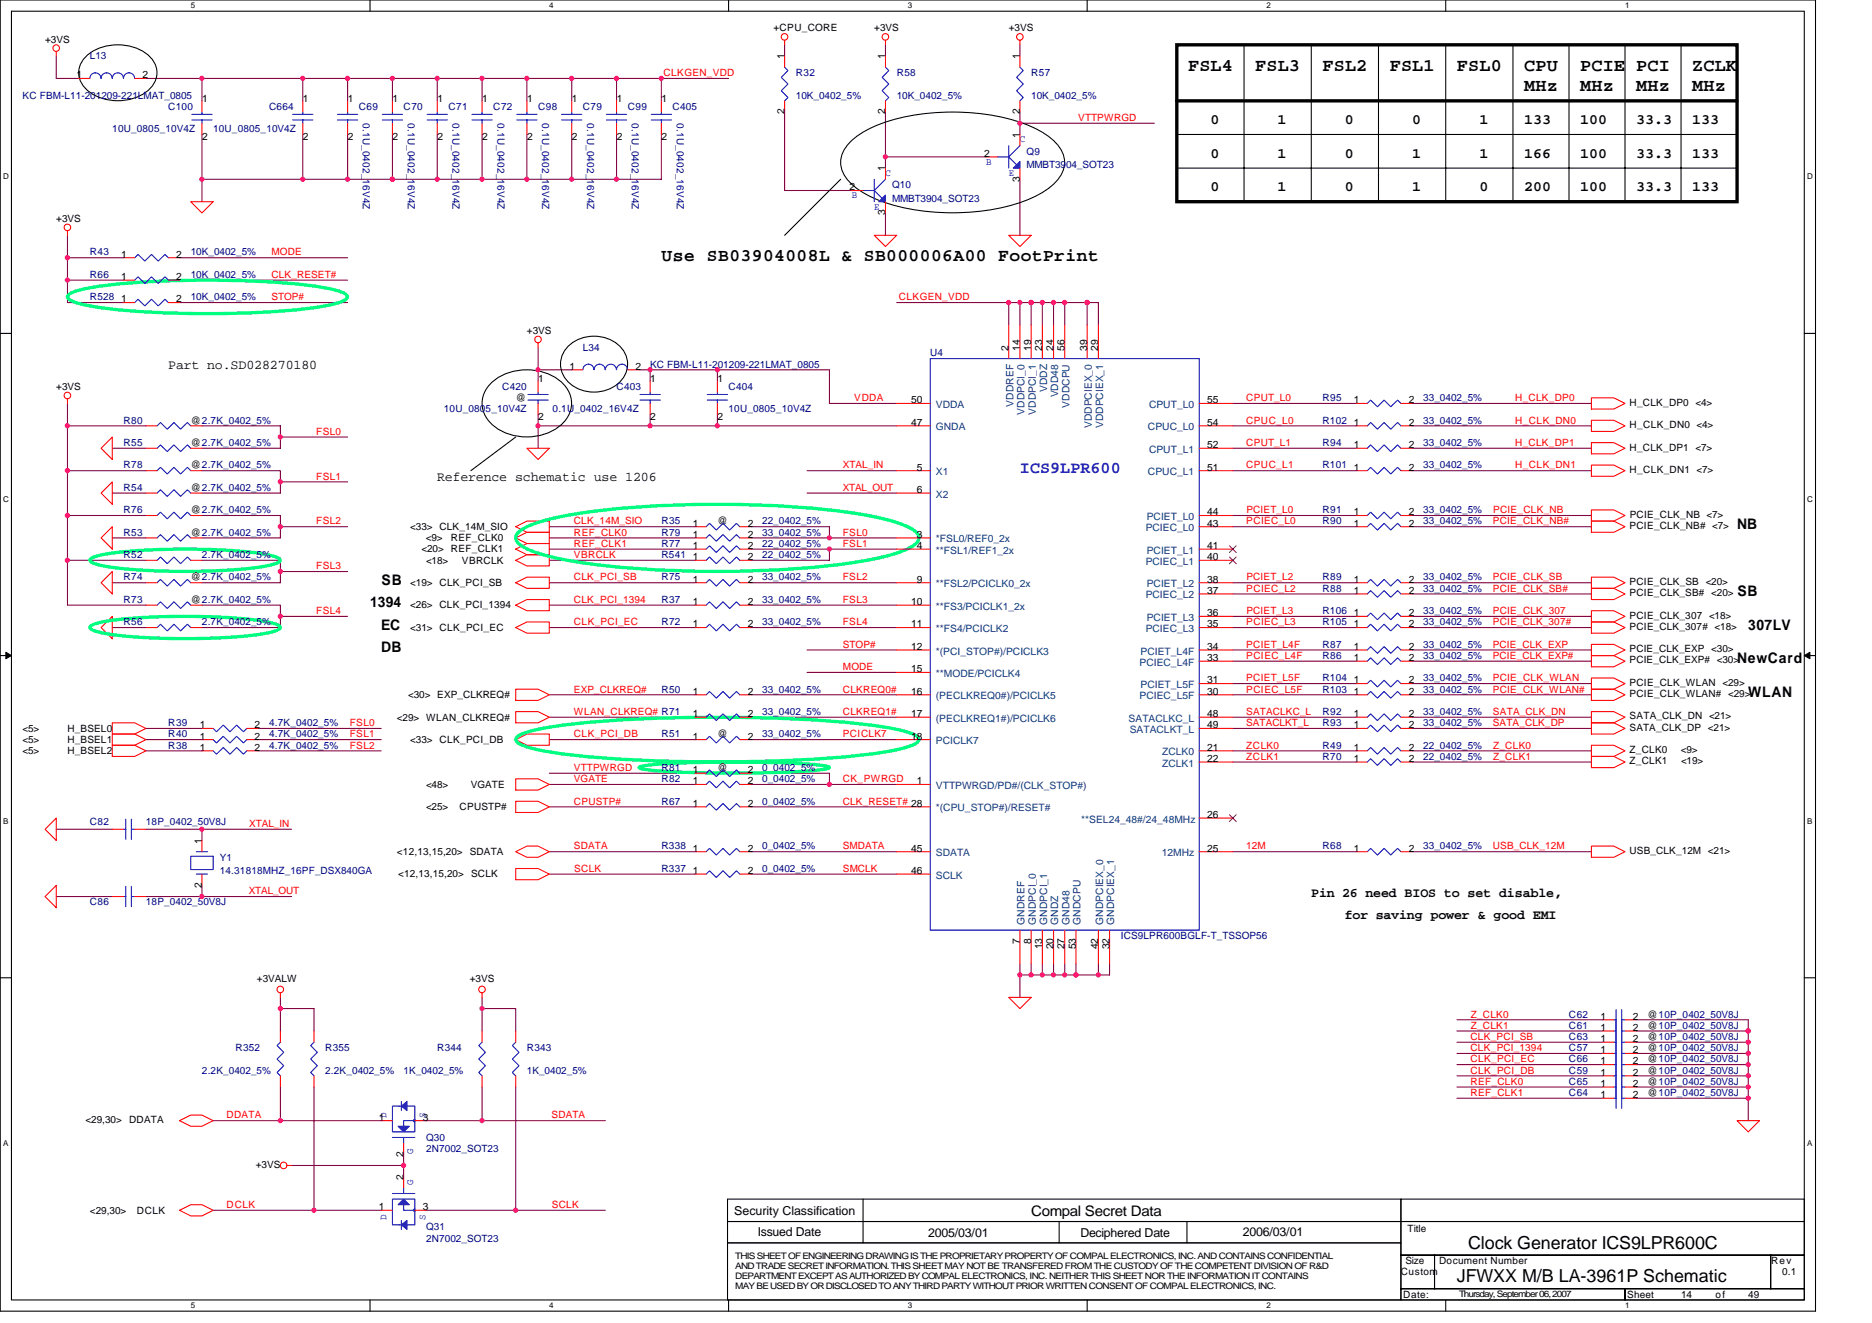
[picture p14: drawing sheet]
<svg xmlns="http://www.w3.org/2000/svg" width="297mm" height="210mm" viewBox="0 0 297 210" stroke-linecap="round" stroke-linejoin="round" font-family="sans-serif">
<defs><g id="words">
<g font-size="2.8">
<text x="188.5" y="11.2">FSL4</text>
<text x="199.2" y="11.2">FSL3</text>
<text x="209.8" y="11.2">FSL2</text>
<text x="220.5" y="11.2">FSL1</text>
<text x="231.2" y="11.2">FSL0</text>
<text x="241.8" y="11.2">CPU</text>
<text x="250.7" y="11.2">PCIE</text>
<text x="259.6" y="11.2">PCI</text>
<text x="268.5" y="11.2">ZCLK</text>
<text x="241.8" y="14.4">MHz</text>
<text x="250.7" y="14.4">MHz</text>
<text x="259.6" y="14.4">MHz</text>
<text x="268.5" y="14.4">MHz</text>
<text x="104.9" y="41.5">Use SB03904008L &amp; SB000006A00 FootPrint</text>
<text x="231.2" y="203.5">JFWXX M/B LA-3961P Schematic</text>
<text x="233" y="198.1">Clock Generator ICS9LPR600C</text>
</g>
<text font-size="2.6" fill="#00f" x="161.8" y="75.1">ICS9LPR600</text>
<g font-size="2.3">
<text x="192.1" y="19.7">0</text>
<text x="202.7" y="19.7">1</text>
<text x="213.4" y="19.7">0</text>
<text x="224.1" y="19.7">0</text>
<text x="234.7" y="19.7">1</text>
<text x="241.8" y="19.7">133</text>
<text x="250.7" y="19.7">100</text>
<text x="259.6" y="19.7">33.3</text>
<text x="268.5" y="19.7">133</text>
<text x="192.1" y="25">0</text>
<text x="202.7" y="25">1</text>
<text x="213.4" y="25">0</text>
<text x="224.1" y="25">1</text>
<text x="234.7" y="25">1</text>
<text x="241.8" y="25">166</text>
<text x="250.7" y="25">100</text>
<text x="259.6" y="25">33.3</text>
<text x="268.5" y="25">133</text>
<text x="192.1" y="30.4">0</text>
<text x="202.7" y="30.4">1</text>
<text x="213.4" y="30.4">0</text>
<text x="224.1" y="30.4">1</text>
<text x="234.7" y="30.4">0</text>
<text x="241.8" y="30.4">200</text>
<text x="250.7" y="30.4">100</text>
<text x="259.6" y="30.4">33.3</text>
<text x="268.5" y="30.4">133</text>
<text x="275.6" y="83.9">NB</text>
<text x="60.6" y="92.8">SB</text>
<text x="275.7" y="94.6">SB</text>
<text x="58.7" y="96.4">1394</text>
<text x="60.5" y="99.9">EC</text>
<text x="277.4" y="99.9">307LV</text>
<text x="60.5" y="103.5">DB</text>
<text x="275.6" y="105.3">NewCard</text>
<text x="277.4" y="110.6">WLAN</text>
<text x="163.6" y="192.8">Compal Secret Data</text>
</g>
<g font-size="2.1">
<text x="26.7" y="58.6">Part no.SD028270180</text>
<text x="69.4" y="76.4">Reference schematic use 1206</text>
<text x="208.1" y="142.2">Pin 26 need BIOS to set disable,</text>
<text x="213.4" y="145.8">for saving power &amp; good EMI</text>
</g>
<g font-size="1.9">
<text x="116.5" y="192.7">Security Classification</text>
<text x="120.2" y="196.1">Issued Date</text>
<text x="147.3" y="196.3">2005/03/01</text>
<text x="171.4" y="196.3">Deciphered Date</text>
<text x="197.2" y="196.1">2006/03/01</text>
</g>
<g font-size="1.6">
<text x="122.7" y="5">+CPU_CORE</text>
<text x="138.7" y="5">+3VS</text>
<text x="160.1" y="5">+3VS</text>
<text x="7.2" y="6.8">+3VS</text>
<text x="124.5" y="9.4" transform="rotate(-90 124.5 9.4)">1</text>
<text x="140.5" y="9.4" transform="rotate(-90 140.5 9.4)">1</text>
<text x="161.8" y="9.4" transform="rotate(-90 161.8 9.4)">1</text>
<text x="12.1" y="12.4">1</text>
<text x="22.6" y="12.4">2</text>
<text x="32.1" y="16.2">1</text>
<text x="48.1" y="16.2">1</text>
<text x="55.2" y="16.2">1</text>
<text x="62.3" y="16.2">1</text>
<text x="69.4" y="16.2">1</text>
<text x="76.5" y="16.2">1</text>
<text x="83.6" y="16.2">1</text>
<text x="90.7" y="16.2">1</text>
<text x="97.9" y="16.2">1</text>
<text x="105" y="16.2">1</text>
<text x="32.1" y="22.2">2</text>
<text x="48.1" y="22.2">2</text>
<text x="55.2" y="22.2">2</text>
<text x="62.3" y="22.2">2</text>
<text x="69.4" y="22.2">2</text>
<text x="76.5" y="22.2">2</text>
<text x="83.6" y="22.2">2</text>
<text x="90.7" y="22.2">2</text>
<text x="97.9" y="22.2">2</text>
<text x="105" y="22.2">2</text>
<text x="124.5" y="18.2" transform="rotate(-90 124.5 18.2)">2</text>
<text x="140.5" y="18.2" transform="rotate(-90 140.5 18.2)">2</text>
<text x="161.8" y="21.9" transform="rotate(-90 161.8 21.9)">1</text>
<text x="161.8" y="18.2" transform="rotate(-90 161.8 18.2)">2</text>
<text x="140.5" y="27.2" transform="rotate(-90 140.5 27.2)">1</text>
<text x="156.1" y="24.9">2</text>
<text x="161.8" y="28.8" transform="rotate(-90 161.8 28.8)">3</text>
<text x="8.9" y="35.2">+3VS</text>
<text x="134.8" y="30.2">2</text>
<text x="140.5" y="34.2" transform="rotate(-90 140.5 34.2)">3</text>
<text x="19.2" y="40.9">1</text>
<text x="28" y="40.9">2</text>
<text x="19.2" y="48">1</text>
<text x="19.2" y="44.4">1</text>
<text x="28" y="48">2</text>
<text x="28" y="44.4">2</text>
<text x="83.6" y="53">+3VS</text>
<text x="90.4" y="58.7">1</text>
<text x="100.9" y="58.7">2</text>
<text x="160" y="55.6" transform="rotate(-90 160 55.6)">2</text>
<text x="161.8" y="55.6" transform="rotate(-90 161.8 55.6)">14</text>
<text x="163.6" y="55.6" transform="rotate(-90 163.6 55.6)">19</text>
<text x="165.4" y="55.6" transform="rotate(-90 165.4 55.6)">23</text>
<text x="167.1" y="55.6" transform="rotate(-90 167.1 55.6)">24</text>
<text x="168.9" y="55.6" transform="rotate(-90 168.9 55.6)">56</text>
<text x="172.5" y="55.6" transform="rotate(-90 172.5 55.6)">39</text>
<text x="174.3" y="55.6" transform="rotate(-90 174.3 55.6)">29</text>
<text x="8.9" y="61.9">+3VS</text>
<text x="81.8" y="63.6">@</text>
<text x="85.4" y="60.6">1</text>
<text x="103.2" y="60.6">1</text>
<text x="113.9" y="60.6">1</text>
<text x="144.6" y="64">50</text>
<text x="191.5" y="64">55</text>
<text x="214.8" y="64">1</text>
<text x="223.5" y="64">2</text>
<text x="258.6" y="64.4">H_CLK_DP0 &lt;4&gt;</text>
<text x="30.3" y="67.2">@2.7K_0402_5%</text>
<text x="30.3" y="70.8">@2.7K_0402_5%</text>
<text x="85.4" y="66.7">2</text>
<text x="103.2" y="66.7">2</text>
<text x="113.9" y="66.7">2</text>
<text x="144.6" y="67.5">47</text>
<text x="191.5" y="67.5">54</text>
<text x="191.5" y="71.1">52</text>
<text x="214.8" y="71.1">1</text>
<text x="214.8" y="67.5">1</text>
<text x="223.5" y="71.1">2</text>
<text x="223.5" y="67.5">2</text>
<text x="258.6" y="67.9">H_CLK_DN0 &lt;4&gt;</text>
<text x="258.6" y="71.5">H_CLK_DP1 &lt;7&gt;</text>
<text x="30.3" y="77.9">@2.7K_0402_5%</text>
<text x="30.3" y="74.3">@2.7K_0402_5%</text>
<text x="145.5" y="74.7">5</text>
<text x="191.5" y="74.7">51</text>
<text x="214.8" y="74.7">1</text>
<text x="223.5" y="74.7">2</text>
<text x="258.6" y="75">H_CLK_DN1 &lt;7&gt;</text>
<text x="30.3" y="81.4">@2.7K_0402_5%</text>
<text x="109.9" y="83.5">1</text>
<text x="113.8" y="83.2">@</text>
<text x="118.6" y="83.5">2</text>
<text x="145.5" y="78.2">6</text>
<text x="191.5" y="83.5">43</text>
<text x="191.5" y="81.8">44</text>
<text x="214.8" y="81.8">1</text>
<text x="214.8" y="83.5">1</text>
<text x="223.5" y="81.8">2</text>
<text x="223.5" y="83.5">2</text>
<text x="258.6" y="83.9">PCIE_CLK_NB# &lt;7&gt;</text>
<text x="258.6" y="82.1">PCIE_CLK_NB &lt;7&gt;</text>
<text x="30.3" y="85">@2.7K_0402_5%</text>
<text x="65.1" y="84.1">&lt;33&gt; CLK_14M_SIO</text>
<text x="66.9" y="87.7">&lt;20&gt; REF_CLK1</text>
<text x="67.6" y="85.9">&lt;9&gt;</text>
<text x="67.6" y="89.4">&lt;18&gt;</text>
<text x="71.5" y="85.9">REF_CLK0</text>
<text x="73.3" y="89.4">VBRCLK</text>
<text x="109.9" y="85.3">1</text>
<text x="109.9" y="87.1">1</text>
<text x="109.9" y="88.9">1</text>
<text x="118.6" y="85.3">2</text>
<text x="118.6" y="87.1">2</text>
<text x="118.6" y="88.9">2</text>
<text x="145.5" y="85.3">3</text>
<text x="145.5" y="87.1">4</text>
<text x="191.5" y="88.9">40</text>
<text x="191.5" y="87.1">41</text>
<text x="30.3" y="92.1">@2.7K_0402_5%</text>
<text x="30.3" y="95.7">@2.7K_0402_5%</text>
<text x="65.1" y="93">&lt;19&gt; CLK_PCI_SB</text>
<text x="109.9" y="96">1</text>
<text x="109.9" y="92.4">1</text>
<text x="118.6" y="96">2</text>
<text x="118.6" y="92.4">2</text>
<text x="144.6" y="96">10</text>
<text x="145.5" y="92.4">9</text>
<text x="191.5" y="94.2">37</text>
<text x="191.5" y="92.4">38</text>
<text x="214.8" y="92.4">1</text>
<text x="214.8" y="94.2">1</text>
<text x="223.5" y="92.4">2</text>
<text x="223.5" y="94.2">2</text>
<text x="258.6" y="92.8">PCIE_CLK_SB &lt;20&gt;</text>
<text x="258.6" y="94.6">PCIE_CLK_SB# &lt;20&gt;</text>
<text x="65.1" y="96.5">&lt;26&gt; CLK_PCI_1394</text>
<text x="65.1" y="100.1">&lt;31&gt; CLK_PCI_EC</text>
<text x="109.9" y="99.5">1</text>
<text x="118.6" y="99.5">2</text>
<text x="144.6" y="99.5">11</text>
<text x="191.5" y="99.5">35</text>
<text x="191.5" y="97.8">36</text>
<text x="214.8" y="99.5">1</text>
<text x="214.8" y="97.8">1</text>
<text x="223.5" y="99.5">2</text>
<text x="223.5" y="97.8">2</text>
<text x="258.6" y="98.1">PCIE_CLK_307 &lt;18&gt;</text>
<text x="258.6" y="99.9">PCIE_CLK_307# &lt;18&gt;</text>
<text x="144.6" y="103.1">12</text>
<text x="144.6" y="106.7">15</text>
<text x="191.5" y="103.1">34</text>
<text x="191.5" y="104.9">33</text>
<text x="214.8" y="103.1">1</text>
<text x="214.8" y="104.9">1</text>
<text x="223.5" y="103.1">2</text>
<text x="223.5" y="104.9">2</text>
<text x="258.6" y="103.5">PCIE_CLK_EXP &lt;30&gt;</text>
<text x="258.6" y="105.3">PCIE_CLK_EXP# &lt;30&gt;</text>
<text x="64.8" y="110.8">&lt;30&gt; EXP_CLKREQ#</text>
<text x="109.9" y="110.2">1</text>
<text x="109.9" y="113.8">1</text>
<text x="118.6" y="110.2">2</text>
<text x="118.6" y="113.8">2</text>
<text x="144.6" y="110.2">16</text>
<text x="144.6" y="113.8">17</text>
<text x="191.5" y="108.4">31</text>
<text x="191.5" y="113.8">48</text>
<text x="191.5" y="110.2">30</text>
<text x="214.8" y="110.2">1</text>
<text x="214.8" y="108.4">1</text>
<text x="214.8" y="113.8">1</text>
<text x="223.5" y="110.2">2</text>
<text x="223.5" y="108.4">2</text>
<text x="223.5" y="113.8">2</text>
<text x="258.6" y="108.8">PCIE_CLK_WLAN &lt;29&gt;</text>
<text x="258.6" y="110.6">PCIE_CLK_WLAN# &lt;29&gt;</text>
<text x="3.6" y="116.1">&lt;5&gt;</text>
<text x="3.6" y="117.9">&lt;5&gt;</text>
<text x="3.6" y="119.7">&lt;5&gt;</text>
<text x="10.7" y="116.1">H_BSEL0</text>
<text x="10.7" y="117.9">H_BSEL1</text>
<text x="10.7" y="119.7">H_BSEL2</text>
<text x="31.7" y="119.1">1</text>
<text x="31.7" y="115.5">1</text>
<text x="31.7" y="117.3">1</text>
<text x="40.4" y="119.1">2</text>
<text x="40.4" y="115.5">2</text>
<text x="40.4" y="117.3">2</text>
<text x="63" y="114.3">&lt;29&gt; WLAN_CLKREQ#</text>
<text x="65.1" y="117.9">&lt;33&gt; CLK_PCI_DB</text>
<text x="109.9" y="117.3">1</text>
<text x="113.8" y="117">@</text>
<text x="118.6" y="117.3">2</text>
<text x="144.6" y="117.3">18</text>
<text x="191.5" y="119.1">21</text>
<text x="191.5" y="115.5">49</text>
<text x="214.8" y="115.5">1</text>
<text x="214.8" y="119.1">1</text>
<text x="223.5" y="115.5">2</text>
<text x="223.5" y="119.1">2</text>
<text x="258.6" y="115.9">SATA_CLK_DP &lt;21&gt;</text>
<text x="258.6" y="114.2">SATA_CLK_DN &lt;21&gt;</text>
<text x="258.6" y="119.5">Z_CLK0</text>
<text x="266.7" y="119.5">&lt;9&gt;</text>
<text x="67.6" y="125">&lt;48&gt;</text>
<text x="74.7" y="125">VGATE</text>
<text x="109.9" y="122.7">1</text>
<text x="109.9" y="124.4">1</text>
<text x="113.8" y="122.3">@</text>
<text x="118.6" y="122.7">2</text>
<text x="118.6" y="124.4">2</text>
<text x="145.5" y="124.4">1</text>
<text x="191.5" y="120.9">22</text>
<text x="214.8" y="120.9">1</text>
<text x="223.5" y="120.9">2</text>
<text x="258.6" y="121.3">Z_CLK1</text>
<text x="266.7" y="121.3">&lt;19&gt;</text>
<text x="67.6" y="128.5">&lt;25&gt;</text>
<text x="72.9" y="128.5">CPUSTP#</text>
<text x="109.9" y="128">1</text>
<text x="118.6" y="128">2</text>
<text x="191.5" y="129.8">26</text>
<text x="32" y="133.9" transform="rotate(-90 32 133.9)">1</text>
<text x="63" y="135.7">&lt;12,13,15,20&gt;</text>
<text x="74.5" y="135.7">SDATA</text>
<text x="109.9" y="135.1">1</text>
<text x="118.6" y="135.1">2</text>
<text x="144.6" y="135.1">45</text>
<text x="191.5" y="135.1">25</text>
<text x="214.8" y="135.1">1</text>
<text x="223.5" y="135.1">2</text>
<text x="258.6" y="135.5">USB_CLK_12M &lt;21&gt;</text>
<text x="32" y="140.8" transform="rotate(-90 32 140.8)">2</text>
<text x="63.2" y="139.2">&lt;12,13,15,20&gt; SCLK</text>
<text x="109.9" y="138.7">1</text>
<text x="118.6" y="138.7">2</text>
<text x="144.6" y="138.7">46</text>
<text x="161.8" y="149.7" transform="rotate(-90 161.8 149.7)">7</text>
<text x="163.6" y="149.7" transform="rotate(-90 163.6 149.7)">8</text>
<text x="40.8" y="155.7">+3VALW</text>
<text x="74.5" y="155.7">+3VS</text>
<text x="165.4" y="150.6" transform="rotate(-90 165.4 150.6)">13</text>
<text x="167.1" y="150.6" transform="rotate(-90 167.1 150.6)">20</text>
<text x="168.9" y="150.6" transform="rotate(-90 168.9 150.6)">27</text>
<text x="170.7" y="150.6" transform="rotate(-90 170.7 150.6)">53</text>
<text x="174.3" y="150.6" transform="rotate(-90 174.3 150.6)">42</text>
<text x="176" y="150.6" transform="rotate(-90 176 150.6)">32</text>
<text x="253.9" y="161.8">1</text>
<text x="259.1" y="161.8">2</text>
<text x="261.4" y="161.4">@10P_0402_50V8J</text>
<text x="253.9" y="163.6">1</text>
<text x="253.9" y="167.1">1</text>
<text x="253.9" y="165.3">1</text>
<text x="259.1" y="163.6">2</text>
<text x="259.1" y="167.1">2</text>
<text x="259.1" y="165.3">2</text>
<text x="261.4" y="163.2">@10P_0402_50V8J</text>
<text x="261.4" y="166.8">@10P_0402_50V8J</text>
<text x="261.4" y="165">@10P_0402_50V8J</text>
<text x="253.9" y="170.7">1</text>
<text x="253.9" y="172.4">1</text>
<text x="253.9" y="168.9">1</text>
<text x="259.1" y="170.7">2</text>
<text x="259.1" y="172.4">2</text>
<text x="259.1" y="168.9">2</text>
<text x="261.4" y="170.3">@10P_0402_50V8J</text>
<text x="261.4" y="172.1">@10P_0402_50V8J</text>
<text x="261.4" y="168.6">@10P_0402_50V8J</text>
<text x="261.4" y="173.9">@10P_0402_50V8J</text>
<text x="13.5" y="178.2">&lt;29,30&gt;</text>
<text x="20.5" y="178.2">DDATA</text>
<text x="60.1" y="177.8">1</text>
<text x="67.1" y="177.8">3</text>
<text x="253.9" y="174.2">1</text>
<text x="259.1" y="174.2">2</text>
<text x="40.6" y="185.3">+3VS</text>
<text x="64" y="183.5" transform="rotate(-90 64 183.5)">2</text>
<text x="64" y="187.2" transform="rotate(-90 64 187.2)">2</text>
<text x="14.3" y="192.6">&lt;29,30&gt;</text>
<text x="21.7" y="192.6">DCLK</text>
<text x="60.1" y="192">1</text>
<text x="67.1" y="192">3</text>
<text x="223.3" y="195.4">Title</text>
<text x="222.3" y="202.3">Custom</text>
<text x="223" y="200.6">Size</text>
<text x="228.3" y="200.6">Document Number</text>
<text x="281" y="200.6">Rev</text>
<text x="282.8" y="202.3">0.1</text>
<text x="222.6" y="205.9">Date:</text>
<text x="258.2" y="205.9">Sheet</text>
<text x="266.7" y="205.9">14</text>
<text x="272.2" y="205.9">of</text>
<text x="277.4" y="205.9">49</text>
</g>
<g font-size="1.6" fill="#000080">
<text x="14.3" y="9.4">L13</text>
<text x="3.6" y="15.6">KC FBM-L11-201209-221LMAT_0805</text>
<text x="26.7" y="17.4">C100</text>
<text x="42.7" y="17.4">C664</text>
<text x="56.9" y="17.4">C69</text>
<text x="64" y="17.4">C70</text>
<text x="71.2" y="17.4">C71</text>
<text x="78.3" y="17.4">C72</text>
<text x="85.4" y="17.4">C98</text>
<text x="92.5" y="17.4">C79</text>
<text x="99.6" y="17.4">C99</text>
<text x="106.7" y="17.4">C405</text>
<text x="126.3" y="12.1">R32</text>
<text x="126.3" y="15.6">10K_0402_5%</text>
<text x="142.3" y="12.1">R58</text>
<text x="142.3" y="15.6">10K_0402_5%</text>
<text x="163.6" y="12.1">R57</text>
<text x="163.6" y="15.6">10K_0402_5%</text>
<text x="17.8" y="21">10U_0805_10V4Z</text>
<text x="33.8" y="21">10U_0805_10V4Z</text>
<text x="57.6" y="19.6" transform="rotate(90 57.6 19.6)">0.1U_0402_16V4Z</text>
<text x="64.7" y="19.6" transform="rotate(90 64.7 19.6)">0.1U_0402_16V4Z</text>
<text x="71.8" y="19.6" transform="rotate(90 71.8 19.6)">0.1U_0402_16V4Z</text>
<text x="78.9" y="19.6" transform="rotate(90 78.9 19.6)">0.1U_0402_16V4Z</text>
<text x="86" y="19.6" transform="rotate(90 86 19.6)">0.1U_0402_16V4Z</text>
<text x="93.2" y="19.6" transform="rotate(90 93.2 19.6)">0.1U_0402_16V4Z</text>
<text x="100.3" y="19.6" transform="rotate(90 100.3 19.6)">0.1U_0402_16V4Z</text>
<text x="107.4" y="19.6" transform="rotate(90 107.4 19.6)">0.1U_0402_16V4Z</text>
<text x="141.6" y="29.9">Q10</text>
<text x="162.9" y="24.5">Q9</text>
<text x="162.9" y="26.7">MMBT3904_SOT23</text>
<text x="141.6" y="32">MMBT3904_SOT23</text>
<text x="14.3" y="40.5">R43</text>
<text x="30.3" y="40.5">10K_0402_5%</text>
<text x="14.3" y="47.6">R528</text>
<text x="14.3" y="44.1">R66</text>
<text x="30.3" y="47.6">10K_0402_5%</text>
<text x="30.3" y="44.1">10K_0402_5%</text>
<text x="92.5" y="55.6">L34</text>
<text x="103.2" y="58.3">KC FBM-L11-201209-221LMAT_0805</text>
<text x="147.6" y="56.5">U4</text>
<text x="70.4" y="65.4">10U_0805_10V4Z</text>
<text x="79.7" y="61.9">C420</text>
<text x="87.7" y="65.4">0.1U_0402_16V4Z</text>
<text x="97.8" y="61.9">C403</text>
<text x="115.6" y="61.9">C404</text>
<text x="115.6" y="65.4">10U_0805_10V4Z</text>
<text x="209.8" y="63.6">R95</text>
<text x="225.8" y="63.6">33_0402_5%</text>
<text x="19.6" y="67.2">R80</text>
<text x="19.6" y="70.8">R55</text>
<text x="209.8" y="70.8">R94</text>
<text x="209.8" y="67.2">R102</text>
<text x="225.8" y="67.2">33_0402_5%</text>
<text x="225.8" y="70.8">33_0402_5%</text>
<text x="19.6" y="77.9">R54</text>
<text x="19.6" y="74.3">R78</text>
<text x="209.8" y="74.3">R101</text>
<text x="225.8" y="74.3">33_0402_5%</text>
<text x="19.6" y="81.4">R76</text>
<text x="104.9" y="83.2">R35</text>
<text x="120.9" y="83.2">22_0402_5%</text>
<text x="209.8" y="81.4">R91</text>
<text x="209.8" y="83.2">R90</text>
<text x="225.8" y="81.4">33_0402_5%</text>
<text x="225.8" y="83.2">33_0402_5%</text>
<text x="19.6" y="88.5">R52</text>
<text x="19.6" y="85">R53</text>
<text x="32" y="88.5">2.7K_0402_5%</text>
<text x="104.9" y="85">R79</text>
<text x="104.9" y="86.8">R77</text>
<text x="104.9" y="88.5">R541</text>
<text x="120.9" y="88.5">22_0402_5%</text>
<text x="120.9" y="85">33_0402_5%</text>
<text x="120.9" y="86.8">22_0402_5%</text>
<text x="19.6" y="92.1">R74</text>
<text x="19.6" y="95.7">R73</text>
<text x="104.9" y="95.7">R37</text>
<text x="104.9" y="92.1">R75</text>
<text x="120.9" y="95.7">33_0402_5%</text>
<text x="120.9" y="92.1">33_0402_5%</text>
<text x="209.8" y="92.1">R89</text>
<text x="209.8" y="93.9">R88</text>
<text x="225.8" y="92.1">33_0402_5%</text>
<text x="225.8" y="93.9">33_0402_5%</text>
<text x="19.6" y="99.2">R56</text>
<text x="32" y="99.2">2.7K_0402_5%</text>
<text x="104.9" y="99.2">R72</text>
<text x="120.9" y="99.2">33_0402_5%</text>
<text x="209.8" y="99.2">R105</text>
<text x="209.8" y="97.4">R106</text>
<text x="225.8" y="99.2">33_0402_5%</text>
<text x="225.8" y="97.4">33_0402_5%</text>
<text x="209.8" y="102.8">R87</text>
<text x="209.8" y="104.5">R86</text>
<text x="225.8" y="102.8">33_0402_5%</text>
<text x="225.8" y="104.5">33_0402_5%</text>
<text x="104.9" y="109.9">R50</text>
<text x="120.9" y="109.9">33_0402_5%</text>
<text x="120.9" y="113.4">33_0402_5%</text>
<text x="209.8" y="109.9">R103</text>
<text x="209.8" y="108.1">R104</text>
<text x="209.8" y="113.4">R92</text>
<text x="225.8" y="109.9">33_0402_5%</text>
<text x="225.8" y="108.1">33_0402_5%</text>
<text x="225.8" y="113.4">33_0402_5%</text>
<text x="26.7" y="118.8">R38</text>
<text x="26.7" y="115.2">R39</text>
<text x="26.7" y="117">R40</text>
<text x="42.7" y="118.8">4.7K_0402_5%</text>
<text x="42.7" y="115.2">4.7K_0402_5%</text>
<text x="42.7" y="117">4.7K_0402_5%</text>
<text x="104.9" y="117">R51</text>
<text x="120.9" y="117">33_0402_5%</text>
<text x="209.8" y="115.2">R93</text>
<text x="209.8" y="118.8">R49</text>
<text x="225.8" y="115.2">33_0402_5%</text>
<text x="225.8" y="118.8">22_0402_5%</text>
<text x="104.9" y="122.3">R81</text>
<text x="104.9" y="124.1">R82</text>
<text x="120.9" y="122.3">0_0402_5%</text>
<text x="120.9" y="124.1">0_0402_5%</text>
<text x="209.8" y="120.5">R70</text>
<text x="225.8" y="120.5">22_0402_5%</text>
<text x="14.3" y="130.9">C82</text>
<text x="23.2" y="130.9">18P_0402_50V8J</text>
<text x="104.9" y="127.7">R67</text>
<text x="120.9" y="127.7">0_0402_5%</text>
<text x="34.9" y="136.5">Y1</text>
<text x="104.9" y="134.8">R338</text>
<text x="120.9" y="134.8">0_0402_5%</text>
<text x="209.8" y="134.8">R68</text>
<text x="225.8" y="134.8">33_0402_5%</text>
<text x="14.3" y="143.7">C86</text>
<text x="23.2" y="143.7">18P_0402_50V8J</text>
<text x="34.9" y="138.7">14.31818MHZ_16PF_DSX840GA</text>
<text x="104.9" y="138.3">R337</text>
<text x="120.9" y="138.3">0_0402_5%</text>
<text x="177.8" y="149">ICS9LPR600BGLF-T_TSSOP56</text>
<text x="249" y="161.4">C62</text>
<text x="37.4" y="166.8">R352</text>
<text x="51.6" y="166.8">R355</text>
<text x="69.4" y="166.8">R344</text>
<text x="83.6" y="166.8">R343</text>
<text x="249" y="163.2">C61</text>
<text x="249" y="166.8">C57</text>
<text x="249" y="165">C63</text>
<text x="32" y="170.3">2.2K_0402_5%</text>
<text x="51.6" y="170.3">2.2K_0402_5%</text>
<text x="64" y="170.3">1K_0402_5%</text>
<text x="83.6" y="170.3">1K_0402_5%</text>
<text x="249" y="170.3">C59</text>
<text x="249" y="172.1">C65</text>
<text x="249" y="168.6">C66</text>
<text x="249" y="173.9">C64</text>
<text x="67.6" y="181">Q30</text>
<text x="67.6" y="182.8">2N7002_SOT23</text>
<text x="67.6" y="195.2">Q31</text>
<text x="67.6" y="197">2N7002_SOT23</text>
</g>
<g font-size="1.6" fill="#f00">
<text x="105.3" y="12.1">CLKGEN_VDD</text>
<text x="171.1" y="19.2">VTTPWRGD</text>
<text x="43.1" y="40.5">MODE</text>
<text x="43.1" y="44.1">CLK_RESET#</text>
<text x="43.1" y="47.6">STOP#</text>
<text x="142.6" y="47.6">CLKGEN_VDD</text>
<text x="135.5" y="63.6">VDDA</text>
<text x="197.8" y="63.6">CPUT_L0</text>
<text x="240.4" y="63.6">H_CLK_DP0</text>
<text x="50.2" y="69">FSL0</text>
<text x="197.8" y="67.2">CPUC_L0</text>
<text x="197.8" y="70.8">CPUT_L1</text>
<text x="240.4" y="67.2">H_CLK_DN0</text>
<text x="240.4" y="70.8">H_CLK_DP1</text>
<text x="50.2" y="76.1">FSL1</text>
<text x="133.7" y="77.9">XTAL_OUT</text>
<text x="133.7" y="74.3">XTAL_IN</text>
<text x="197.8" y="74.3">CPUC_L1</text>
<text x="240.4" y="74.3">H_CLK_DN1</text>
<text x="50.2" y="83.2">FSL2</text>
<text x="91.1" y="83.2">CLK_14M_SIO</text>
<text x="197.8" y="83.2">PCIEC_L0</text>
<text x="197.8" y="81.4">PCIET_L0</text>
<text x="236.9" y="83.2">PCIE_CLK_NB#</text>
<text x="236.9" y="81.4">PCIE_CLK_NB</text>
<text x="91.1" y="85">REF_CLK0</text>
<text x="91.1" y="86.8">REF_CLK1</text>
<text x="91.1" y="88.5">VBRCLK</text>
<text x="133.7" y="85">FSL0</text>
<text x="133.7" y="86.8">FSL1</text>
<text x="50.2" y="90.3">FSL3</text>
<text x="91.1" y="92.1">CLK_PCI_SB</text>
<text x="91.1" y="95.7">CLK_PCI_1394</text>
<text x="133.7" y="95.7">FSL3</text>
<text x="133.7" y="92.1">FSL2</text>
<text x="197.8" y="93.9">PCIEC_L2</text>
<text x="197.8" y="92.1">PCIET_L2</text>
<text x="236.9" y="92.1">PCIE_CLK_SB</text>
<text x="236.9" y="93.9">PCIE_CLK_SB#</text>
<text x="50.2" y="97.4">FSL4</text>
<text x="91.1" y="99.2">CLK_PCI_EC</text>
<text x="133.7" y="99.2">FSL4</text>
<text x="197.8" y="99.2">PCIEC_L3</text>
<text x="197.8" y="97.4">PCIET_L3</text>
<text x="236.9" y="97.4">PCIE_CLK_307</text>
<text x="236.9" y="99.2">PCIE_CLK_307#</text>
<text x="133.7" y="102.8">STOP#</text>
<text x="133.7" y="106.3">MODE</text>
<text x="197.8" y="102.8">PCIET_L4F</text>
<text x="197.8" y="104.5">PCIEC_L4F</text>
<text x="236.9" y="102.8">PCIE_CLK_EXP</text>
<text x="236.9" y="104.5">PCIE_CLK_EXP#</text>
<text x="91.1" y="109.9">EXP_CLKREQ#</text>
<text x="91.1" y="113.4">WLAN_CLKREQ# R71</text>
<text x="133.7" y="109.9">CLKREQ0#</text>
<text x="133.7" y="113.4">CLKREQ1#</text>
<text x="197.8" y="109.9">PCIEC_L5F</text>
<text x="197.8" y="108.1">PCIET_L5F</text>
<text x="197.8" y="113.4">SATACLKC_L</text>
<text x="236.9" y="108.1">PCIE_CLK_WLAN</text>
<text x="236.9" y="109.9">PCIE_CLK_WLAN#</text>
<text x="236.9" y="113.4">SATA_CLK_DN</text>
<text x="55.5" y="115.2">FSL0</text>
<text x="55.5" y="117">FSL1</text>
<text x="55.5" y="118.8">FSL2</text>
<text x="91.1" y="117">CLK_PCI_DB</text>
<text x="133.7" y="117">PCICLK7</text>
<text x="197.8" y="115.2">SATACLKT_L</text>
<text x="197.8" y="118.8">ZCLK0</text>
<text x="236.9" y="115.2">SATA_CLK_DP</text>
<text x="236.9" y="118.8">Z_CLK0</text>
<text x="91.1" y="124.1">VGATE</text>
<text x="91.1" y="122.3">VTTPWRGD</text>
<text x="133.7" y="124.1">CK_PWRGD</text>
<text x="197.8" y="120.5">ZCLK1</text>
<text x="236.9" y="120.5">Z_CLK1</text>
<text x="39.5" y="131.2">XTAL_IN</text>
<text x="91.1" y="127.7">CPUSTP#</text>
<text x="133.7" y="127.7">CLK_RESET# 28</text>
<text x="91.1" y="134.8">SDATA</text>
<text x="133.7" y="134.8">SMDATA</text>
<text x="197.8" y="134.8">12M</text>
<text x="236.9" y="134.8">USB_CLK_12M</text>
<text x="39.5" y="141.9">XTAL_OUT</text>
<text x="91.1" y="138.3">SCLK</text>
<text x="133.7" y="138.3">SMCLK</text>
<text x="233.4" y="161.4">Z_CLK0</text>
<text x="233.3" y="165">CLK_PCI_SB</text>
<text x="233.3" y="166.8">CLK_PCI_1394</text>
<text x="233.4" y="163.2">Z_CLK1</text>
<text x="233.3" y="168.6">CLK_PCI_EC</text>
<text x="233.3" y="170.3">CLK_PCI_DB</text>
<text x="233.3" y="172.1">REF_CLK0</text>
<text x="233.3" y="173.9">REF_CLK1</text>
<text x="36" y="177.4">DDATA</text>
<text x="87.5" y="177.4">SDATA</text>
<text x="36" y="191.7">DCLK</text>
<text x="87.6" y="191.7">SCLK</text>
</g>
<g font-size="1.6" fill="#00f">
<text x="161.8" y="22.6">C</text>
<text x="140.5" y="27.9">C</text>
<text x="156.5" y="26.1">B</text>
<text x="160.1" y="27.9">E</text>
<text x="135.2" y="31.5">B</text>
<text x="138.7" y="33.3">E</text>
<text x="61.3" y="177.4" transform="rotate(-90 61.3 177.4)">D</text>
<text x="67.5" y="177.4" transform="rotate(-90 67.5 177.4)">S</text>
<text x="65.6" y="183.1" transform="rotate(-90 65.6 183.1)">G</text>
<text x="65.6" y="187.9" transform="rotate(-90 65.6 187.9)">G</text>
<text x="61.3" y="193.6" transform="rotate(-90 61.3 193.6)">D</text>
<text x="67.5" y="193.6" transform="rotate(-90 67.5 193.6)">S</text>
</g>
<g font-size="1.6" fill="#004080">
<text x="148.5" y="64.7">VDDA</text>
<text x="160.8" y="64.5" transform="rotate(-90 160.8 64.5)">VDDREF</text>
<text x="162.6" y="65.8" transform="rotate(-90 162.6 65.8)">VDDPCI_0</text>
<text x="164.4" y="65.8" transform="rotate(-90 164.4 65.8)">VDDPCI_1</text>
<text x="166.1" y="62.2" transform="rotate(-90 166.1 62.2)">VDDZ</text>
<text x="167.9" y="63.1" transform="rotate(-90 167.9 63.1)">VDD48</text>
<text x="169.7" y="64.7" transform="rotate(-90 169.7 64.7)">VDDCPU</text>
<text x="182.3" y="64.7">CPUT_L0</text>
<text x="148.5" y="68.3">GNDA</text>
<text x="173.2" y="67.9" transform="rotate(-90 173.2 67.9)">VDDPCIEX_0</text>
<text x="175" y="67.9" transform="rotate(-90 175 67.9)">VDDPCIEX_1</text>
<text x="182.2" y="68.3">CPUC_L0</text>
<text x="182.3" y="71.8">CPUT_L1</text>
<text x="148.5" y="75.4">X1</text>
<text x="182.2" y="75.4">CPUC_L1</text>
<text x="148.5" y="79">X2</text>
<text x="182" y="82.5">PCIET_L0</text>
<text x="148.5" y="86.1">*FSL0/REF0_2x</text>
<text x="148.5" y="87.8">**FSL1/REF1_2x</text>
<text x="181.8" y="84.3">PCIEC_L0</text>
<text x="181.8" y="89.6">PCIEC_L1</text>
<text x="182" y="87.8">PCIET_L1</text>
<text x="148.5" y="93.2">**FSL2/PCICLK0_2x</text>
<text x="181.8" y="95">PCIEC_L2</text>
<text x="182" y="93.2">PCIET_L2</text>
<text x="148.5" y="96.7">**FS3/PCICLK1_2x</text>
<text x="148.5" y="100.3">**FS4/PCICLK2</text>
<text x="181.8" y="100.3">PCIEC_L3</text>
<text x="182" y="98.5">PCIET_L3</text>
<text x="148.5" y="103.8">*(PCI_STOP#)/PCICLK3</text>
<text x="148.5" y="107.4">**MODE/PCICLK4</text>
<text x="180.8" y="105.6">PCIEC_L4F</text>
<text x="181" y="103.8">PCIET_L4F</text>
<text x="148.5" y="111">(PECLKREQ0#)/PCICLK5</text>
<text x="180.8" y="111">PCIEC_L5F</text>
<text x="181" y="109.2">PCIET_L5F</text>
<text x="148.5" y="114.5">(PECLKREQ1#)/PCICLK6</text>
<text x="148.5" y="118.1">PCICLK7</text>
<text x="179.1" y="114.5">SATACLKC_L</text>
<text x="179.3" y="116.3">SATACLKT_L</text>
<text x="184.4" y="119.8">ZCLK0</text>
<text x="148.5" y="125.2">VTTPWRGD/PD#/(CLK_STOP#)</text>
<text x="184.4" y="121.6">ZCLK1</text>
<text x="148.5" y="128.7">*(CPU_STOP#)/RESET#</text>
<text x="171.6" y="130.5">**SEL24_48#/24_48MHz</text>
<text x="148.5" y="135.8">SDATA</text>
<text x="184.3" y="135.8">12MHz</text>
<text x="148.5" y="139.4">SCLK</text>
<text x="162.6" y="146.7" transform="rotate(-90 162.6 146.7)">GNDREF</text>
<text x="164.4" y="146.7" transform="rotate(-90 164.4 146.7)">GNDPCI_0</text>
<text x="166.1" y="146.7" transform="rotate(-90 166.1 146.7)">GNDPCI_1</text>
<text x="167.9" y="146.7" transform="rotate(-90 167.9 146.7)">GNDZ</text>
<text x="169.7" y="146.7" transform="rotate(-90 169.7 146.7)">GND48</text>
<text x="171.5" y="146.7" transform="rotate(-90 171.5 146.7)">GNDCPU</text>
<text x="175" y="146.7" transform="rotate(-90 175 146.7)">GNDPCIEX_0</text>
<text x="176.8" y="146.7" transform="rotate(-90 176.8 146.7)">GNDPCIEX_1</text>
</g>
<g font-size="1.4">
<text x="116.7" y="199.7">THIS SHEET OF ENGINEERING DRAWING IS THE PROPRIETARY PROPERTY OF COMPAL ELECTRONICS, INC. AND CONTAINS CONFIDENTIAL</text>
<text x="116.7" y="201.3">AND TRADE SECRET INFORMATION. THIS SHEET MAY NOT BE TRANSFERED FROM THE CUSTODY OF THE COMPETENT DIVISION OF R&amp;D</text>
<text x="116.7" y="202.9">DEPARTMENT EXCEPT AS AUTHORIZED BY COMPAL ELECTRONICS, INC. NEITHER THIS SHEET NOR THE INFORMATION IT CONTAINS</text>
<text x="116.7" y="204.6">MAY BE USED BY OR DISCLOSED TO ANY THIRD PARTY WITHOUT PRIOR WRITTEN CONSENT OFCOMPAL ELECTRONICS, INC.</text>
<text x="231.5" y="205.7">Thursday, September 06, 2007</text>
</g>
<g font-size="1.3">
<text x="30.3" y="1.3">5</text>
<text x="87.2" y="1.3">4</text>
<text x="144.1" y="1.3">3</text>
<text x="201" y="1.3">2</text>
<text x="257.8" y="1.3">1</text>
<text x=".5" y="28.5">D</text>
<text x="286.7" y="28.5">D</text>
<text x=".5" y="79.6">C</text>
<text x="286.7" y="79.6">C</text>
<text x=".5" y="130.7">B</text>
<text x="286.7" y="130.7">B</text>
<text x=".5" y="181.8">A</text>
<text x="286.7" y="181.8">A</text>
<text x="30.3" y="207.6">5</text>
<text x="87.2" y="207.6">4</text>
<text x="144.1" y="207.6">3</text>
<text x="201" y="207.6">2</text>
<text x="257.8" y="207.6">1</text>
</g>
</g></defs>
<path d="M0 0h288.1v208h-288.1zM1.8 1.8h284.5v204.4h-284.5z" fill="none" stroke="#000" stroke-width=".17"/>
<g fill="#fff">
<path d="M30.3 .2h.7v1.4h-.7z"/>
<path d="M30.3 206.4h.7v1.5h-.7z"/>
</g>
<path d="M58.7 0v1.8M58.7 206.2v1.8" fill="none" stroke="#000" stroke-width=".17"/>
<g fill="#fff">
<path d="M87.2 .2h.7v1.4h-.7z"/>
<path d="M87.2 206.4h.7v1.5h-.7z"/>
</g>
<path d="M115.6 0v1.8M115.6 206.2v1.8" fill="none" stroke="#000" stroke-width=".17"/>
<g fill="#fff">
<path d="M144.1 .2h.7v1.4h-.7z"/>
<path d="M144.1 206.4h.7v1.5h-.7z"/>
</g>
<path d="M172.5 0v1.8M172.5 206.2v1.8" fill="none" stroke="#000" stroke-width=".17"/>
<g fill="#fff">
<path d="M201 .2h.7v1.4h-.7z"/>
<path d="M201 206.4h.7v1.5h-.7z"/>
</g>
<path d="M229.4 0v1.8M229.4 206.2v1.8" fill="none" stroke="#000" stroke-width=".17"/>
<g fill="#fff">
<path d="M257.8 .2h.7v1.4h-.7z"/>
<path d="M257.8 206.4h.7v1.5h-.7z"/>
<path d="M.5 27.3h.9v1.4h-.9z"/>
<path d="M286.7 27.3h1v1.4h-1z"/>
<path d="M.5 78.4h.9v1.5h-.9z"/>
<path d="M286.7 78.4h1v1.5h-1z"/>
</g>
<path d="M0 52.9h1.8M286.3 52.9h1.8" fill="none" stroke="#000" stroke-width=".17"/>
<g fill="#fff">
<path d="M.5 129.6h.8v1.4h-.8z"/>
<path d="M286.7 129.6h.9v1.4h-.9z"/>
</g>
<path d="M0 104h1.8M286.3 104h1.8" fill="none" stroke="#000" stroke-width=".17"/>
<path d="M.9 103.5l.9 .5-.9 .5zM286.3 104l.9-.5v1z" fill="#000" stroke="#000" stroke-width=".16"/>
<g fill="#fff">
<path d="M.5 180.7h.8v1.4h-.8z"/>
<path d="M286.7 180.7h.9v1.4h-.9z"/>
</g>
<g fill="none" stroke="#000" stroke-width=".17">
<path d="M13.7 8.9a7.9 7.9 0 0 1 10 0 3.5 3.5 0 0 1-.6 5.8 7.9 7.9 0 0 1-9.4-.5 3.5 3.5 0 0 1 0-5.3zM197.4 7.1v24.9M208.1 7.1v24.9M218.7 7.1v24.9M229.4 7.1v24.9M240.1 7.1v24.9M249 7.1v24.9M257.8 7.1v24.9M266.7 7.1v24.9M133.4 28.4l-8.9 8.9M135 22.5a17.4 17.4 0 0 1 8.8-4 36.1 36.1 0 0 1 19.3 1.3 10 10 0 0 1 5.4 4.2 4.2 4.2 0 0 1-1.2 5.1 17.4 17.4 0 0 1-8.8 3.9 35.9 35.9 0 0 1-19.3-1.3 10 10 0 0 1-5.4-4.2 4.2 4.2 0 0 1 1.2-5zM186.7 21.3h88.9"/>
<path d="M186.7 26.7h88.9M90.2 54.9a6 6 0 0 1 8.7 .6 4 4 0 0 1-2 6.1 5.8 5.8 0 0 1-7.6-2.3 3.9 3.9 0 0 1 .9-4.4zM77.9 60.8a8.6 8.6 0 0 1 11.4 0 4.4 4.4 0 0 1-.7 7 8.7 8.7 0 0 1-10.7-.7 4.3 4.3 0 0 1 0-6.3zM81.8 69.3l-7.1 5.4M0 155.1h1.8M286.3 155.1h1.8M115.4 190.2h106.9v3.6h-106.9zM115.4 193.8h106.9v3.4h-106.9zM115.4 197.2h106.9v9h-106.9zM136.9 190.2v7M168.1 193.8v3.4M188.3 193.8v3.4"/>
<path d="M222.3 190.2h64v3.6h-64zM222.3 193.8h64v5.3h-64zM222.3 199.1h5.3v5.4h-5.3zM227.6 199.1h53.4v5.4h-53.4zM281 199.1h5.3v5.4h-5.3zM222.3 204.5h35.5v1.7h-35.5zM257.8 204.5h28.5v1.7h-28.5z"/>
</g>
<g fill="none" stroke="#800040" stroke-width=".17">
<path d="M8.9 8.9v3.5h3.6M23.2 12.4h8.8v3.6M32 12.4h83.6M48 12.4v3.6M55.2 12.4v3.6M62.3 12.4v3.6M69.4 12.4v3.6M76.5 12.4v3.6M83.6 12.4v3.6M90.7 12.4v3.6M97.8 12.4v3.6M104.9 12.4v3.6"/>
<path d="M124.5 7.1v1.8M124.5 17.8v12.4h10.7M140.5 17.8v7.1h16M140.5 7.1v1.8M161.8 7.1v1.8M161.8 17.8v3.5M161.8 19.6h21.4M10.7 37.3v7.1M32 21.3v10.7M48 21.3v7.1h-16M55.2 21.3v7.1M62.3 21.3v7.1"/>
<path d="M69.4 21.3v7.1M76.5 21.3v7.1M83.6 21.3v7.1M90.7 21.3v7.1M97.8 21.3v7.1M104.9 21.3v7.1h-56.9M140.5 24.9v1.8M140.5 33.8v3.5M161.8 28.4v8.9M10.7 44.4v3.6h8.9M10.7 40.9h8.9M10.7 44.4h8.9"/>
<path d="M28.5 48h26.7M28.5 40.9h26.7M28.5 44.4h26.7M85.4 58.7h5.3M85.4 55.1v5.4M101.4 58.7h1.8v1.8M103.2 58.7h10.6v1.8M113.8 58.7h17.8v5.3h10.7M142.3 48h32v3.6M160.1 48v3.6M161.8 48v3.6M163.6 48v3.6"/>
<path d="M165.4 48v3.6M167.2 48v3.6M168.9 48v3.6M172.5 48v3.6M10.7 67.6h12.5M10.7 74.7h12.5M10.7 64v32h12.5M17.8 78.2h5.4M17.8 71.1h5.4M32 74.7h12.5v3.5h-12.5M32 67.6h12.5v3.5h-12.5M44.5 76.5h10.7"/>
<path d="M44.5 69.3h10.7M85.4 65.8v1.8h17.8M85.4 67.6v3.5M103.2 65.8v1.8M103.2 67.6h39.1M113.8 65.8v1.8M128.1 74.7h14.2M128.1 78.2h14.2M195.6 64h19.6M195.6 67.6h19.6M195.6 74.7h19.6M195.6 71.1h19.6"/>
<path d="M224.1 64h28.4M224.1 67.6h28.4M224.1 74.7h28.4M224.1 71.1h28.4M10.7 81.8h12.5M10.7 88.9h12.5M17.8 85.3h5.4M17.8 92.5h5.4M17.8 99.6h5.4M32 88.9h12.5v3.6h-12.5M32 96h12.5v3.6h-12.5M32 81.8h12.5v3.5h-12.5"/>
<path d="M44.5 83.6h10.7M44.5 97.8h10.7M44.5 90.7h10.7M87.2 85.3h23.1M87.2 87.1h23.1M87.2 92.5h23.1M87.2 96h23.1M87.2 99.6h23.1M87.2 83.6h23.1M87.2 88.9h23.1M119.2 87.1h12.4v1.8h-12.4M119.2 83.6h12.4v1.7"/>
<path d="M119.2 85.3h23.1M119.2 92.5h23.1M119.2 96h23.1M119.2 99.6h23.1M131.6 87.1h10.7M195.6 92.5h19.6M195.6 99.6h19.6M195.6 81.8h19.6M195.6 83.6h19.6M195.6 94.2h19.6M195.6 97.8h19.6M224.1 92.5h28.4"/>
<path d="M224.1 99.6h28.4M224.1 81.8h28.4M224.1 83.6h28.4M224.1 94.2h28.4M224.1 97.8h28.4M23.2 115.6h8.8M23.2 119.1h8.8M23.2 117.3h8.8M40.9 115.6h19.6M40.9 119.1h19.6M40.9 117.3h19.6M87.2 110.2h23.1"/>
<path d="M87.2 113.8h23.1M87.2 117.3h23.1M119.2 110.2h23.1M119.2 113.8h23.1M119.2 117.3h23.1M128.1 103.1h14.2M128.1 106.7h14.2M195.6 103.1h19.6M195.6 110.2h19.6M195.6 113.8h19.6M195.6 104.9h19.6M195.6 108.5h19.6"/>
<path d="M195.6 115.6h19.6M195.6 119.1h19.6M224.1 103.1h28.4M224.1 110.2h28.4M224.1 113.8h28.4M224.1 104.9h28.4M224.1 108.5h28.4M224.1 115.6h28.4M224.1 119.1h28.4M8.9 131.6h8.9M23.2 131.6h8.8v1.7M32 131.6h14.3"/>
<path d="M87.2 124.5h23.1M87.2 122.7h23.1M87.2 128h23.1M87.2 135.1h23.1M87.2 138.7h23.1M119.2 122.7h12.4v1.8M119.2 124.5h23.1M119.2 128h23.1M119.2 135.1h23.1M119.2 138.7h23.1M195.6 135.1h19.6M195.6 120.9h19.6"/>
<path d="M224.1 135.1h28.4M224.1 120.9h28.4M8.9 142.2h8.9M23.2 142.2h23.1M32 140.5v1.7M44.5 158.2v1.8h5.3v3.6M76.5 158.2v1.8h5.3v3.6M161.8 152.9v5.3M161.8 154.7h7.1M163.6 152.9v1.8M165.4 152.9v1.8M167.2 152.9v1.8"/>
<path d="M168.9 152.9v1.8h1.8M170.7 152.9v1.8M174.3 152.9v1.8M176.1 152.9v1.8h-5.4M33.8 177.8h26.7M44.5 160v3.6M44.5 172.5v5.3M49.8 172.5v19.5M67.6 177.8h28.5M76.5 160v3.6M76.5 172.5v5.3M81.8 172.5v19.5"/>
<path d="M231.2 161.8h23.1M231.2 163.6h23.1M231.2 165.4h23.1M231.2 167.1h23.1M231.2 168.9h23.1M231.2 170.7h23.1M231.2 172.5h23.1M231.2 174.2h23.1M259.6 161.8h17.8v16M259.6 163.6h17.8M259.6 165.4h17.8M259.6 167.1h17.8"/>
<path d="M259.6 168.9h17.8M259.6 170.7h17.8M259.6 172.5h17.8M259.6 174.2h17.8M33.8 192h26.7M46.3 184.9h17.7v1.8M64 183.1v1.8M67.6 192h28.5"/>
</g>
<g fill="none" stroke="#f00" stroke-width=".17">
<path d="M8.9 8.2v.7M12.5 12.4h1.8M21.4 12.4h1.8M32 16v1.8M32 19.6v1.7M48 16v1.8M48 19.6v1.7M55.2 16v1.8M55.2 19.6v1.7M62.3 16v1.8M62.3 19.6v1.7M69.4 16v1.8"/>
<path d="M69.4 19.6v1.7M76.5 16v1.8M76.5 19.6v1.7M83.6 16v1.8M83.6 19.6v1.7M90.7 16v1.8M90.7 19.6v1.7M97.8 16v1.8M97.8 19.6v1.7M104.9 16v1.8M104.9 19.6v1.7M124.5 6.4v.7"/>
<path d="M124.5 8.9v1.8M124.5 16v1.8M140.5 6.4v.7M140.5 8.9v1.8M140.5 16v1.8M161.8 6.4v.7M161.8 8.9v1.8M161.8 16v1.8M10.7 36.6v.7M30.3 32h3.5l-1.8 1.8zM135.2 30.2h1.7M138.7 37.3h3.6l-1.8 1.8z"/>
<path d="M140.5 26.7v1.7M140.5 32v1.8M156.5 24.9h1.8M160.1 37.3h3.5l-1.8 1.8zM161.8 21.3v1.8M161.8 26.7v1.7M19.6 40.9h1.8M19.6 48h1.8M19.6 44.4h1.8M26.7 40.9h1.8M26.7 48h1.8M26.7 44.4h1.8"/>
<path d="M85.4 54.4v.7M90.7 58.7h1.8M99.6 58.7h1.8M160.1 51.6v5.3M161.8 51.6v5.3M163.6 51.6v5.3M165.4 51.6v5.3M167.2 51.6v5.3M168.9 51.6v5.3M172.5 51.6v5.3M174.3 51.6v5.3M10.7 63.3v.7"/>
<path d="M16 78.2l1.8-1.7v3.5zM17.8 69.3v3.6l-1.8-1.8zM23.2 71.1h1.7M23.2 74.7h1.7M23.2 78.2h1.7M23.2 67.6h1.7M30.3 71.1h1.7M30.3 74.7h1.7M30.3 78.2h1.7M30.3 67.6h1.7M83.6 71.1h3.6l-1.8 1.8zM85.4 60.5v1.7"/>
<path d="M85.4 64v1.8M103.2 60.5v1.7M103.2 64v1.8M113.8 60.5v1.7M113.8 64v1.8M142.3 74.7h5.3M142.3 78.2h5.3M142.3 64h5.3M142.3 67.6h5.3M190.3 71.1h5.3M190.3 74.7h5.3M190.3 64h5.3"/>
<path d="M190.3 67.6h5.3M215.2 71.1h1.8M215.2 74.7h1.8M215.2 64h1.8M215.2 67.6h1.8M222.3 71.1h1.8M222.3 74.7h1.8M222.3 64h1.8M222.3 67.6h1.8M252.5 63.1h3.6l1.7 .9-1.7 .9h-3.6zM252.5 66.7h3.6l1.7 .9-1.7 .9h-3.6zM252.5 70.2h3.6l1.7 .9-1.7 .9h-3.6z"/>
<path d="M252.5 73.8h3.6l1.7 .9-1.7 .9h-3.6zM16 85.3l1.8-1.7v3.5zM16 92.5l1.8-1.8v3.5zM16 99.6l1.8-1.8v3.5zM23.2 85.3h1.7M23.2 92.5h1.7M23.2 96h1.7M23.2 99.6h1.7M23.2 81.8h1.7M23.2 88.9h1.7M30.3 85.3h1.7M30.3 92.5h1.7"/>
<path d="M30.3 96h1.7M30.3 99.6h1.7M30.3 81.8h1.7M30.3 88.9h1.7M81.8 85.3l1.8-.8h3.6v1.7h-3.6zM81.8 87.1l1.8-.9h3.6v1.8h-3.6zM81.8 92.5l1.8-.9h3.6v1.7h-3.6zM81.8 96l1.8-.9h3.6v1.8h-3.6zM81.8 99.6l1.8-.9h3.6v1.8h-3.6zM81.8 83.6l1.8-.9h3.6v1.8h-3.6zM81.8 88.9l1.8-.9h3.6v1.8h-3.6zM110.3 85.3h1.8"/>
<path d="M110.3 87.1h1.8M110.3 92.5h1.8M110.3 96h1.8M110.3 99.6h1.8M110.3 83.6h1.8M110.3 88.9h1.8M117.4 85.3h1.8M117.4 87.1h1.8M117.4 92.5h1.8M117.4 96h1.8M117.4 99.6h1.8M117.4 83.6h1.8"/>
<path d="M117.4 88.9h1.8M142.3 85.3h5.3M142.3 87.1h5.3M142.3 92.5h5.3M142.3 96h5.3M142.3 99.6h5.3M190.3 87.1h5.3M190.3 92.5h5.3M190.3 99.6h5.3M190.3 81.8h5.3M190.3 83.6h5.3M190.3 88.9h5.3"/>
<path d="M190.3 94.2h5.3M190.3 97.8h5.3M215.2 92.5h1.8M215.2 99.6h1.8M215.2 81.8h1.8M215.2 83.6h1.8M215.2 94.2h1.8M215.2 97.8h1.8M222.3 92.5h1.8M222.3 99.6h1.8M222.3 81.8h1.8M222.3 83.6h1.8"/>
<path d="M222.3 94.2h1.8M222.3 97.8h1.8M252.5 91.6h3.6l1.7 .9-1.7 .8h-3.6zM252.5 93.3h3.6l1.7 .9-1.7 .9h-3.6zM252.5 96.9h3.6l1.7 .9-1.7 .9h-3.6zM252.5 98.7h3.6l1.7 .9-1.7 .9h-3.6zM252.5 80.9h3.6l1.7 .9-1.7 .9h-3.6zM252.5 82.7h3.6l1.7 .9-1.7 .9h-3.6zM17.8 114.7h3.6l1.8 .9-1.8 .9h-3.6zM17.8 116.5h3.6l1.8 .8-1.8 .9h-3.6zM17.8 118.2h3.6l1.8 .9-1.8 .9h-3.6zM32 117.3h1.8"/>
<path d="M32 119.1h1.8M32 115.6h1.8M39.2 117.3h1.7M39.2 119.1h1.7M39.2 115.6h1.7M81.8 109.3h3.6l1.8 .9-1.8 .9h-3.6zM81.8 112.9h3.6l1.8 .9-1.8 .9h-3.6zM81.8 117.3l1.8-.8h3.6v1.7h-3.6zM110.3 110.2h1.8M110.3 113.8h1.8M110.3 117.3h1.8M117.4 110.2h1.8"/>
<path d="M117.4 113.8h1.8M117.4 117.3h1.8M142.3 110.2h5.3M142.3 103.1h5.3M142.3 106.7h5.3M142.3 113.8h5.3M142.3 117.3h5.3M190.3 110.2h5.3M190.3 103.1h5.3M190.3 113.8h5.3M190.3 119.1h5.3M190.3 115.6h5.3"/>
<path d="M190.3 104.9h5.3M190.3 108.5h5.3M215.2 110.2h1.8M215.2 103.1h1.8M215.2 113.8h1.8M215.2 119.1h1.8M215.2 115.6h1.8M215.2 104.9h1.8M215.2 108.5h1.8M222.3 110.2h1.8M222.3 103.1h1.8M222.3 113.8h1.8"/>
<path d="M222.3 119.1h1.8M222.3 115.6h1.8M222.3 104.9h1.8M222.3 108.5h1.8M252.5 102.2h3.6l1.7 .9-1.7 .9h-3.6zM252.5 104h3.6l1.7 .9-1.7 .9h-3.6zM252.5 107.6h3.6l1.7 .9-1.7 .8h-3.6zM252.5 109.3h3.6l1.7 .9-1.7 .9h-3.6zM252.5 114.7h3.6l1.7 .9-1.7 .9h-3.6zM252.5 112.9h3.6l1.7 .9-1.7 .9h-3.6zM252.5 118.2h3.6l1.7 .9-1.7 .9h-3.6zM7.2 131.6l1.7-1.8v3.5z"/>
<path d="M17.8 131.6h1.8M21.4 131.6h1.8M32 133.3v1.8M32 138.7v1.8M81.8 127.1h3.6l1.8 .9-1.8 .9h-3.6zM81.8 123.6h3.6l1.8 .9-1.8 .8h-3.6zM81.8 137.8h3.6l1.8 .9-1.8 .9h-3.6zM81.8 135.1l1.8-.9h1.8l1.8 .9-1.8 .9h-1.8zM110.3 128h1.8M110.3 124.5h1.8M110.3 135.1h1.8M110.3 138.7h1.8"/>
<path d="M110.3 122.7h1.8M117.4 128h1.8M117.4 124.5h1.8M117.4 135.1h1.8M117.4 138.7h1.8M117.4 122.7h1.8M142.3 128h5.3M142.3 124.5h5.3M142.3 135.1h5.3M142.3 138.7h5.3M190.3 120.9h5.3M190.3 135.1h5.3"/>
<path d="M190.3 129.8h5.3M215.2 120.9h1.8M215.2 135.1h1.8M222.3 120.9h1.8M222.3 135.1h1.8M252.5 120h3.6l1.7 .9-1.7 .9h-3.6zM252.5 134.2h3.6l1.7 .9-1.7 .9h-3.6zM8.9 140.5v3.5l-1.7-1.8zM17.8 142.2h1.8M21.4 142.2h1.8M44.5 157.5v.7M76.5 157.5v.7"/>
<path d="M160.1 158.2h3.5l-1.8 1.8zM161.8 147.6v5.3M163.6 147.6v5.3M165.4 147.6v5.3M167.2 147.6v5.3M168.9 147.6v5.3M170.7 147.6v5.3M174.3 147.6v5.3M176.1 147.6v5.3M28.5 177.8l1.8-.9h1.7l1.8 .9-1.8 .9h-1.7zM44.5 163.6v1.8M44.5 170.7v1.8"/>
<path d="M49.8 163.6v1.8M49.8 170.7v1.8M60.5 177.8h1.8M65.8 177.8h1.8M76.5 163.6v1.8M76.5 170.7v1.8M81.8 163.6v1.8M81.8 170.7v1.8M254.3 161.8h1.8M254.3 170.7h1.8M254.3 172.5h1.8M254.3 163.6h1.8"/>
<path d="M254.3 168.9h1.8M254.3 167.1h1.8M254.3 174.2h1.8M254.3 165.4h1.8M257.8 161.8h1.8M257.8 170.7h1.8M257.8 172.5h1.8M257.8 163.6h1.8M257.8 168.9h1.8M257.8 167.1h1.8M257.8 174.2h1.8M257.8 165.4h1.8"/>
<path d="M275.6 177.8h3.6l-1.8 1.8zM28.5 192l1.8-.9h1.7l1.8 .9-1.8 .9h-1.7zM45.5 184.9h.8M60.5 192h1.8M64 181.4v1.7M64 186.7v1.8M65.8 192h1.8"/>
<circle cx="8.9" cy="7.6" r=".52"/>
<circle cx="124.5" cy="5.9" r=".52"/>
<circle cx="140.5" cy="5.9" r=".52"/>
<circle cx="161.8" cy="5.9" r=".52"/>
<circle cx="10.7" cy="36.1" r=".52"/>
<circle cx="85.4" cy="53.9" r=".52"/>
<circle cx="10.7" cy="62.7" r=".52"/>
<circle cx="44.5" cy="157" r=".52"/>
<circle cx="76.5" cy="157" r=".52"/>
<circle cx="45" cy="184.9" r=".52"/>
</g>
<path d="M186.7 16h88.9M186.7 7.1h88.9v24.9h-88.9z" fill="none" stroke="#000" stroke-width=".53"/>
<path d="M10.8 46.8a6.4 6.4 0 0 1 2.9-1 130.2 130.2 0 0 1 26.2-1.2 72.5 72.5 0 0 1 13.3 1.4l1.4 .5 .4 .3 .1 .3-.1 .3a6.4 6.4 0 0 1-2.9 1 129 129 0 0 1-26.2 1.2 71.8 71.8 0 0 1-13.2-1.4l-1.5-.5-.4-.3-.1-.3zM14.4 99.3a12.4 12.4 0 0 1 4.9-1.1 106 106 0 0 1 22.5 .3 6.3 6.3 0 0 1 2.6 .8l.1 .2a2.2 2.2 0 0 1-1.8 .9 96.7 96.7 0 0 1-23.4 .5l-2.3-.3a6.2 6.2 0 0 1-2.6-.8l-.1-.3zM14.4 88.7a12.4 12.4 0 0 1 4.9-1.1 106 106 0 0 1 22.5 .3 6.3 6.3 0 0 1 2.6 .8l.1 .2a2.2 2.2 0 0 1-1.8 .8 96.7 96.7 0 0 1-23.4 .5l-2.3-.3a6.2 6.2 0 0 1-2.6-.8l-.1-.2zM82.3 84.4a16.7 16.7 0 0 1 7-2.5 151.5 151.5 0 0 1 33-1.7 96.2 96.2 0 0 1 19.1 2.4 10.2 10.2 0 0 1 3.9 1.8 1.15 1.15 0 0 1 0 1.9 16.7 16.7 0 0 1-7 2.5 150.8 150.8 0 0 1-33 1.7 95.6 95.6 0 0 1-19.1-2.5 10.2 10.2 0 0 1-3.9-1.7 1.15 1.15 0 0 1 0-1.9zM82 117a6.2 6.2 0 0 1 2.9-1.2 122 122 0 0 1 20.4-1.9 216.5 216.5 0 0 1 34.7 1.4 19.3 19.3 0 0 1 5.3 1.4l.4 .3 .1 .3-.1 .4a6.2 6.2 0 0 1-3 1.2 121.4 121.4 0 0 1-20.4 1.9 215.5 215.5 0 0 1-34.6-1.4 19.1 19.1 0 0 1-5.4-1.4l-.3-.3-.2-.4zM101.4 121.8a3.9 3.9 0 0 1 2-.5 191.3 191.3 0 0 1 27 .1l1.2 .4a3.9 3.9 0 0 1-2.1 .4 184.7 184.7 0 0 1-26.9-.1z" fill="none" stroke="#00ff80" stroke-width=".53"/>
<g fill="none" stroke="#00f" stroke-width=".17">
<path d="M14.3 12.4a.88 .88 0 0 1 .8-.8 .88 .88 0 0 1 .9 .8 .89 .89 0 0 1 .9-.8 .89 .89 0 0 1 .9 .8 .89 .89 0 0 1 .9-.8 .89 .89 0 0 1 .9 .8M19.6 12.4a.88 .88 0 0 1 .9-.8 .88 .88 0 0 1 .9 .8M30.4 19h3.3M30.4 18.1h3.3M32 17.8v.3M32 19v.6M46.4 19h3.3M46.4 18.1h3.3M48 17.8v.3M48 19v.6M53.5 19h3.3M53.5 18.1h3.3"/>
<path d="M55.2 17.8v.3M55.2 19v.6M60.7 19h3.2M60.7 18.1h3.2M62.3 17.8v.3M62.3 19v.6M67.8 19h3.2M67.8 18.1h3.2M69.4 17.8v.3M69.4 19v.6M74.9 19h3.2M74.9 18.1h3.2"/>
<path d="M76.5 17.8v.3M76.5 19v.6M82 19h3.2M82 18.1h3.2M83.6 17.8v.3M83.6 19v.6M89.1 19h3.2M89.1 18.1h3.2M90.7 17.8v.3M90.7 19v.6M96.2 19h3.2M96.2 18.1h3.2"/>
<path d="M97.8 17.8v.3M97.8 19v.6M103.3 19h3.2M103.3 18.1h3.2M104.9 17.8v.3M104.9 19v.6M124.5 10.7l.5 .5-1 1.1 1 1-1 1.1 1 1.1-.5 .5M140.5 10.7l.5 .5-1 1.1 1 1-1 1.1 1 1.1-.5 .5M161.8 10.7l.6 .5-1.1 1.1 1.1 1-1.1 1.1 1.1 1.1-.6 .5M136.9 30.2h1.8M138.7 28.4v3.6M140.5 28.4l-1.8 1.8 1.3 1.3"/>
<path d="M158.3 24.9h1.8M160.1 23.1v3.6M161.8 23.1l-1.7 1.8 1.2 1.2M21.4 40.9l.5-.5 1.1 1 1-1 1.1 1 1.1-1 .5 .5M21.4 48l.5-.5 1.1 1 1-1 1.1 1 1.1-1 .5 .5M21.4 44.4l.5-.5 1.1 1.1 1-1.1 1.1 1.1 1.1-1.1 .5 .5M92.5 58.7a.88 .88 0 0 1 .9-.9 .88 .88 0 0 1 .9 .9M94.3 58.7a.88 .88 0 0 1 .9-.9 .88 .88 0 0 1 .8 .9 .89 .89 0 0 1 .9-.9 .89 .89 0 0 1 .9 .9 .89 .89 0 0 1 .9-.9 .89 .89 0 0 1 .9 .9M147.6 56.9h42.7v90.7h-42.7zM24.9 78.2l.6-.5 1 1.1 1.1-1.1 1.1 1.1 1-1.1 .6 .5M24.9 67.6l.6-.6 1 1.1 1.1-1.1 1.1 1.1 1-1.1 .6 .6M24.9 71.1l.6-.5 1 1 1.1-1 1.1 1 1-1 .6 .5"/>
<path d="M24.9 74.7l.6-.6 1 1.1 1.1-1.1 1.1 1.1 1-1.1 .6 .6M83.8 63.5h3.2M83.8 62.6h3.2M85.4 62.2v.4M85.4 63.5v.5M101.6 63.5h3.2M101.6 62.6h3.2M103.2 62.2v.4M103.2 63.5v.5M112.2 63.5h3.2M112.2 62.6h3.2M113.8 62.2v.4"/>
<path d="M113.8 63.5v.5M217 71.1l.5-.5 1.1 1 1-1 1.1 1 1.1-1 .5 .5M217 67.6l.5-.6 1.1 1.1 1-1.1 1.1 1.1 1.1-1.1 .5 .6M217 74.7l.5-.6 1.1 1.1 1-1.1 1.1 1.1 1.1-1.1 .5 .6M217 64l.5-.5 1.1 1 1-1 1.1 1 1.1-1 .5 .5M24.9 99.6l.6-.6 1 1.1 1.1-1.1 1.1 1.1 1-1.1 .6 .6M24.9 92.5l.6-.6 1 1.1 1.1-1.1 1.1 1.1 1-1.1 .6 .6M24.9 88.9l.6-.5 1 1 1.1-1 1.1 1 1-1 .6 .5M24.9 85.3l.6-.5 1 1.1 1.1-1.1 1.1 1.1 1-1.1 .6 .5M24.9 96l.6-.5 1 1 1.1-1 1.1 1 1-1 .6 .5M24.9 81.8l.6-.5 1 1 1.1-1 1.1 1 1-1 .6 .5M112.1 83.6l.5-.6 1.1 1.1 1-1.1 1.1 1.1 1.1-1.1 .5 .6"/>
<path d="M112.1 85.3l.5-.5 1.1 1.1 1-1.1 1.1 1.1 1.1-1.1 .5 .5M112.1 96l.5-.5 1.1 1 1-1 1.1 1 1.1-1 .5 .5M112.1 99.6l.5-.6 1.1 1.1 1-1.1 1.1 1.1 1.1-1.1 .5 .6M112.1 92.5l.5-.6 1.1 1.1 1-1.1 1.1 1.1 1.1-1.1 .5 .6M112.1 87.1l.5-.5 1.1 1.1 1-1.1 1.1 1.1 1.1-1.1 .5 .5M112.1 88.9l.5-.5 1.1 1 1-1 1.1 1 1.1-1 .5 .5M217 99.6l.5-.6 1.1 1.1 1-1.1 1.1 1.1 1.1-1.1 .5 .6M217 92.5l.5-.6 1.1 1.1 1-1.1 1.1 1.1 1.1-1.1 .5 .6M217 97.8l.5-.5 1.1 1 1-1 1.1 1 1.1-1 .5 .5M217 81.8l.5-.5 1.1 1 1-1 1.1 1 1.1-1 .5 .5M217 94.2l.5-.5 1.1 1.1 1-1.1 1.1 1.1 1.1-1.1 .5 .5M217 83.6l.5-.6 1.1 1.1 1-1.1 1.1 1.1 1.1-1.1 .5 .6"/>
<path d="M33.8 119.1l.6 .6 1-1.1 1.1 1.1 1-1.1 1.1 1.1 .6-.6M33.8 115.6l.6 .5 1-1.1 1.1 1.1 1-1.1 1.1 1.1 .6-.5M33.8 117.3l.6 .6 1-1.1 1.1 1.1 1-1.1 1.1 1.1 .6-.6M112.1 110.2l.5-.5 1.1 1.1 1-1.1 1.1 1.1 1.1-1.1 .5 .5M112.1 113.8l.5-.5 1.1 1 1-1 1.1 1 1.1-1 .5 .5M112.1 117.3l.5-.5 1.1 1.1 1-1.1 1.1 1.1 1.1-1.1 .5 .5M217 110.2l.5-.5 1.1 1.1 1-1.1 1.1 1.1 1.1-1.1 .5 .5M217 103.1l.5-.5 1.1 1.1 1-1.1 1.1 1.1 1.1-1.1 .5 .5M217 108.5l.5-.6 1.1 1.1 1-1.1 1.1 1.1 1.1-1.1 .5 .6M217 113.8l.5-.5 1.1 1 1-1 1.1 1 1.1-1 .5 .5M217 115.6l.5-.6 1.1 1.1 1-1.1 1.1 1.1 1.1-1.1 .5 .6M217 104.9l.5-.5 1.1 1 1-1 1.1 1 1.1-1 .5 .5"/>
<path d="M217 119.1l.5-.5 1.1 1.1 1-1.1 1.1 1.1 1.1-1.1 .5 .5M19.6 131.6h.4M20 130v3.2M20.8 130v3.2M20.8 131.6h.6M30.3 135.8h3.5v2.2h-3.5zM31.2 135.1h1.7M31.2 138.7h1.7M112.1 128l.5-.5 1.1 1 1-1 1.1 1 1.1-1 .5 .5M112.1 122.7l.5-.5 1.1 1 1-1 1.1 1 1.1-1 .5 .5M112.1 138.7l.5-.5 1.1 1 1-1 1.1 1 1.1-1 .5 .5M112.1 135.1l.5-.5 1.1 1.1 1-1.1 1.1 1.1 1.1-1.1 .5 .5"/>
<path d="M112.1 124.5l.5-.6 1.1 1.1 1-1.1 1.1 1.1 1.1-1.1 .5 .6M217 120.9l.5-.5 1.1 1 1-1 1.1 1 1.1-1 .5 .5M217 135.1l.5-.5 1.1 1.1 1-1.1 1.1 1.1 1.1-1.1 .5 .5M19.6 142.2h.4M20 140.6v3.2M20.8 142.2h.6M20.8 140.6v3.2M44.5 165.4l-.5 .5 1 1.1-1 1 1 1.1-1 1.1 .5 .5M49.8 165.4l-.5 .5 1.1 1.1-1.1 1 1.1 1.1-1.1 1.1 .5 .5M63.7 175.5h-1.4v4.1h3.5v-1.8h-1.8v.9M63.7 174.8v1.4M64.6 175.5h1.2v2.3v-.2h-.1v.4h.1"/>
<path d="M76.5 165.4l-.5 .5 1 1.1-1 1 1 1.1-1 1.1 .5 .5M81.8 165.4l-.5 .5 1.1 1.1-1.1 1 1.1 1.1-1.1 1.1 .5 .5M256.1 161.8h.3M256.1 170.7h.3M256.1 172.5h.3M256.1 163.6h.3M256.1 168.9h.3M256.1 167.1h.3M256.1 174.2h.3M256.1 165.4h.3M256.4 160.2v15.7M257.3 161.8h.5"/>
<path d="M257.3 160.2v15.7M257.3 170.7h.5M257.3 172.5h.5M257.3 163.6h.5M257.3 168.9h.5M257.3 167.1h.5M257.3 174.2h.5M257.3 165.4h.5M62.3 189.4h3.5M62.3 180.5h3.5M63.7 193.6v1.5M64 191.1v.9h1.8v-1.8h-3.5v4.1h1.4"/>
<path d="M64 180.5v.9M64 188.5v.9M65.8 191.9h-.1v.3h.1v-.2v2.3h-1.2"/>
</g>
<path d="M195.1 86.6l1.1 1.1M195.1 88.4l1.1 1.1M196.1 86.6l-1 1.1M196.1 88.4l-1 1.1M195.1 129.3l1.1 1M196.1 129.3l-1 1" fill="none" stroke="#804000" stroke-width=".16"/>
<g fill="#00f" stroke="#00f" stroke-width=".17">
<path d="M63.2 191.1l.8-.9 .9 .9z" fill-rule="evenodd"/>
<path d="M63.7 194.3l.9-.7v1.5z" fill-rule="evenodd"/>
<path d="M63.2 178.7h1.7l-.9 .9z" fill-rule="evenodd"/>
<path d="M63.7 175.5l.9-.7v1.4z" fill-rule="evenodd"/>
<path d="M161.3 26.1l.5-.5v1.1h-1z" fill-rule="evenodd"/>
<path d="M140 31.5l.5-.6v1.1h-1.1z" fill-rule="evenodd"/>
</g>
<g fill="#f0f" stroke="#f0f" stroke-width=".17">
<circle cx="161.8" cy="48" r=".35"/>
<circle cx="163.6" cy="48" r=".35"/>
<circle cx="172.5" cy="48" r=".35"/>
<circle cx="165.4" cy="48" r=".35"/>
<circle cx="167.2" cy="48" r=".35"/>
<circle cx="113.8" cy="67.6" r=".35"/>
<circle cx="85.4" cy="58.7" r=".35"/>
<circle cx="85.4" cy="67.6" r=".35"/>
<circle cx="113.8" cy="58.7" r=".35"/>
<circle cx="32" cy="131.6" r=".35"/>
<circle cx="32" cy="142.2" r=".35"/>
<circle cx="131.6" cy="85.3" r=".35"/>
<circle cx="131.6" cy="87.1" r=".35"/>
<circle cx="131.6" cy="124.4" r=".35"/>
<circle cx="161.8" cy="154.7" r=".35"/>
<circle cx="165.4" cy="154.7" r=".35"/>
<circle cx="163.6" cy="154.7" r=".35"/>
<circle cx="167.2" cy="154.7" r=".35"/>
<circle cx="170.7" cy="154.7" r=".35"/>
<circle cx="168.9" cy="154.7" r=".35"/>
<circle cx="174.3" cy="154.7" r=".35"/>
<circle cx="48" cy="12.4" r=".35"/>
<circle cx="62.3" cy="12.4" r=".35"/>
<circle cx="55.1" cy="12.4" r=".35"/>
<circle cx="69.4" cy="12.4" r=".35"/>
<circle cx="76.5" cy="12.4" r=".35"/>
<circle cx="83.6" cy="12.4" r=".35"/>
<circle cx="104.9" cy="12.4" r=".35"/>
<circle cx="97.8" cy="12.4" r=".35"/>
<circle cx="48" cy="28.4" r=".35"/>
<circle cx="62.3" cy="28.4" r=".35"/>
<circle cx="55.1" cy="28.4" r=".35"/>
<circle cx="97.8" cy="28.4" r=".35"/>
<circle cx="83.6" cy="28.4" r=".35"/>
<circle cx="76.5" cy="28.4" r=".35"/>
<circle cx="69.4" cy="28.4" r=".35"/>
<circle cx="90.7" cy="12.4" r=".35"/>
<circle cx="90.7" cy="28.4" r=".35"/>
<circle cx="32" cy="12.4" r=".35"/>
<circle cx="32" cy="28.4" r=".35"/>
<circle cx="168.9" cy="48" r=".35"/>
<circle cx="277.4" cy="167.1" r=".35"/>
<circle cx="277.4" cy="168.9" r=".35"/>
<circle cx="277.4" cy="170.7" r=".35"/>
<circle cx="277.4" cy="172.5" r=".35"/>
<circle cx="277.4" cy="174.2" r=".35"/>
<circle cx="277.4" cy="165.3" r=".35"/>
<circle cx="277.4" cy="163.6" r=".35"/>
<circle cx="160" cy="48" r=".35"/>
<circle cx="10.7" cy="40.9" r=".35"/>
<circle cx="161.8" cy="19.5" r=".35"/>
<circle cx="140.5" cy="24.9" r=".35"/>
<circle cx="44.5" cy="69.3" r=".35"/>
<circle cx="44.5" cy="76.4" r=".35"/>
<circle cx="44.5" cy="83.6" r=".35"/>
<circle cx="44.5" cy="90.7" r=".35"/>
<circle cx="44.5" cy="97.8" r=".35"/>
<circle cx="10.7" cy="74.7" r=".35"/>
<circle cx="10.7" cy="67.6" r=".35"/>
<circle cx="10.7" cy="88.9" r=".35"/>
<circle cx="10.7" cy="81.8" r=".35"/>
<circle cx="64" cy="184.9" r=".35"/>
<circle cx="76.5" cy="177.8" r=".35"/>
<circle cx="44.5" cy="177.8" r=".35"/>
<circle cx="81.8" cy="192" r=".35"/>
<circle cx="76.5" cy="160" r=".35"/>
<circle cx="49.8" cy="192" r=".35"/>
<circle cx="44.5" cy="160" r=".35"/>
<circle cx="10.7" cy="44.4" r=".35"/>
<circle cx="103.2" cy="58.7" r=".35"/>
<circle cx="103.2" cy="67.6" r=".35"/>
</g>
<use href="#words"/>
</svg>
